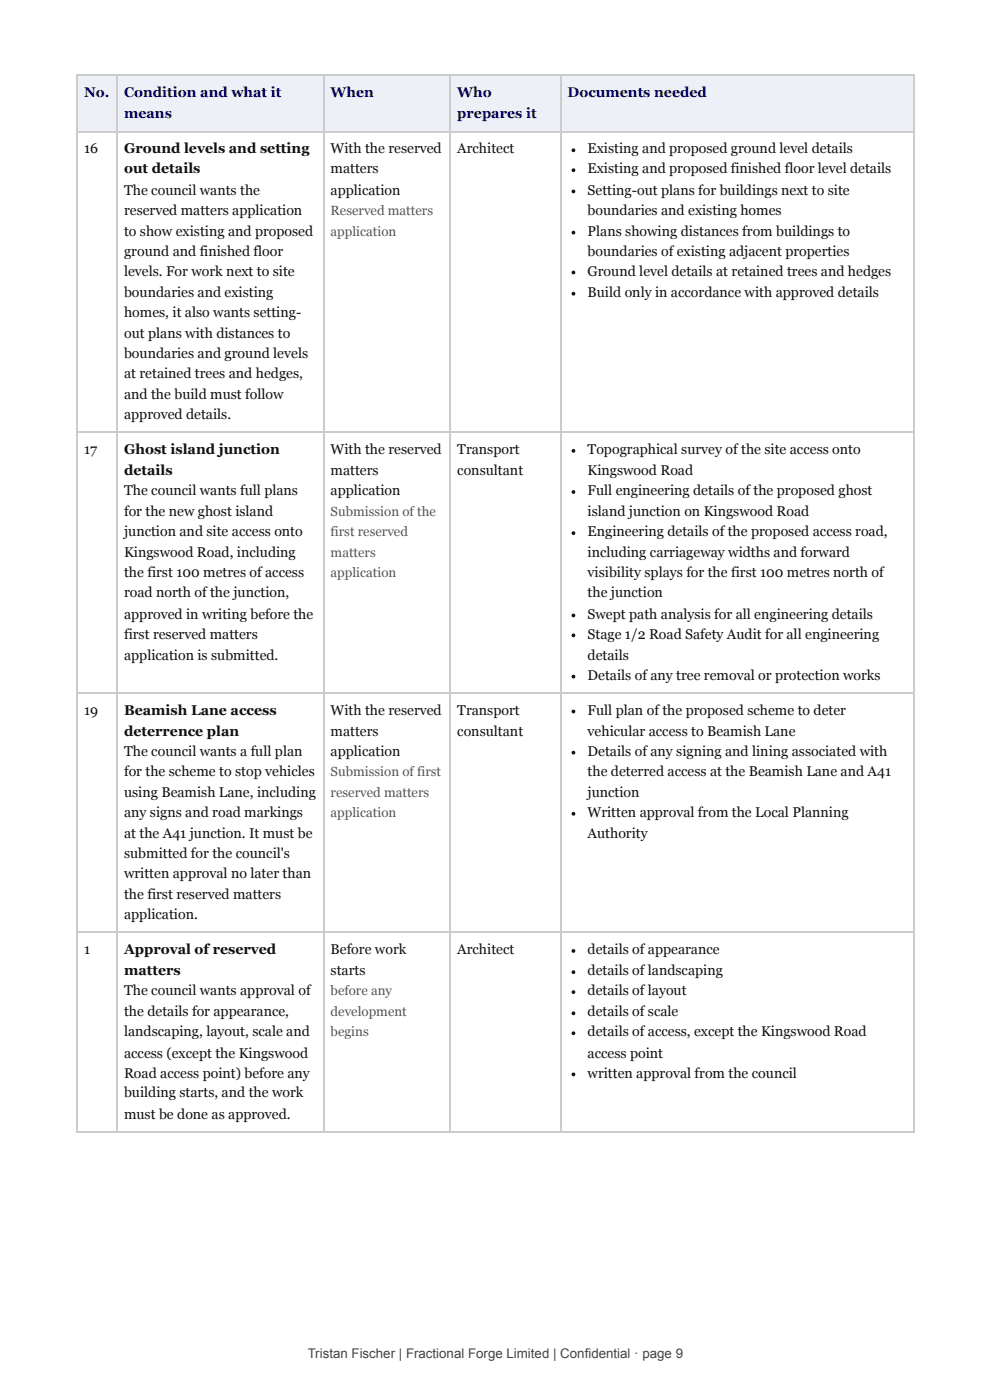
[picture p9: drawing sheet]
<svg xmlns="http://www.w3.org/2000/svg" width="210mm" height="297mm" viewBox="0 0 210 297" stroke-linecap="round" stroke-linejoin="round" font-family="sans-serif">
<defs><g id="words">
<g font-size="3" fill="#000080">
<text x="17.8" y="20.6">No.</text>
<text x="26.3" y="20.6">Condition and what it</text>
<text x="70.1" y="20.6">When</text>
<text x="96.9" y="20.6">Who</text>
<text x="120.3" y="20.6">Documents needed</text>
<text x="26.3" y="25.1">means</text>
<text x="96.9" y="25.1">prepares it</text>
</g>
<g font-size="3" fill="#111">
<text x="17.8" y="32.5">16</text>
<text x="26.3" y="32.5">Ground levels and setting</text>
<text x="70.1" y="32.5">With the reserved</text>
<text x="96.9" y="32.5">Architect</text>
<text x="124.6" y="32.5">Existing and proposed ground level details</text>
<text x="26.3" y="36.8">out details</text>
<text x="26.3" y="41.3">The council wants the</text>
<text x="70.1" y="36.8">matters</text>
<text x="70.1" y="41.3">application</text>
<text x="124.6" y="36.8">Existing and proposed finished floor level details</text>
<text x="124.6" y="41.3">Setting-out plans for buildings next to site</text>
<text x="26.3" y="45.5">reserved matters application</text>
<text x="124.6" y="45.5">boundaries and existing homes</text>
<text x="26.3" y="50">to show existing and proposed</text>
<text x="124.6" y="50">Plans showing distances from buildings to</text>
<text x="26.3" y="54.2">ground and finished floor</text>
<text x="26.3" y="58.5">levels. For work next to site</text>
<text x="124.6" y="54.2">boundaries of existing adjacent properties</text>
<text x="124.6" y="58.5">Ground level details at retained trees and hedges</text>
<text x="26.3" y="63">boundaries and existing</text>
<text x="124.6" y="63">Build only in accordance with approved details</text>
<text x="26.3" y="67.2">homes, it also wants setting-</text>
<text x="26.3" y="71.7">out plans with distances to</text>
<text x="26.3" y="75.9">boundaries and ground levels</text>
<text x="26.3" y="80.2">at retained trees and hedges,</text>
<text x="26.3" y="84.7">and the build must follow</text>
<text x="26.3" y="88.9">approved details.</text>
<text x="17.8" y="96.3">17</text>
<text x="26.3" y="96.3">Ghost island junction</text>
<text x="26.3" y="100.8">details</text>
<text x="70.1" y="96.3">With the reserved</text>
<text x="70.1" y="100.8">matters</text>
<text x="96.9" y="96.3">Transport</text>
<text x="96.9" y="100.8">consultant</text>
<text x="124.6" y="96.3">Topographical survey of the site access onto</text>
<text x="124.6" y="100.8">Kingswood Road</text>
<text x="26.3" y="105">The council wants full plans</text>
<text x="70.1" y="105">application</text>
<text x="124.6" y="105">Full engineering details of the proposed ghost</text>
<text x="26.3" y="109.5">for the new ghost island</text>
<text x="26.3" y="113.8">junction and site access onto</text>
<text x="124.6" y="109.5">island junction on Kingswood Road</text>
<text x="124.6" y="113.8">Engineering details of the proposed access road,</text>
<text x="26.3" y="118.3">Kingswood Road, including</text>
<text x="124.6" y="118.3">including carriageway widths and forward</text>
<text x="26.3" y="122.5">the first 100 metres of access</text>
<text x="124.6" y="122.5">visibility splays for the first 100 metres north of</text>
<text x="26.3" y="126.7">road north of the junction,</text>
<text x="26.3" y="131.2">approved in writing before the</text>
<text x="124.6" y="126.7">the junction</text>
<text x="124.6" y="131.2">Swept path analysis for all engineering details</text>
<text x="26.3" y="135.5">first reserved matters</text>
<text x="124.6" y="135.5">Stage 1/2 Road Safety Audit for all engineering</text>
<text x="26.3" y="140">application is submitted.</text>
<text x="124.6" y="140">details</text>
<text x="124.6" y="144.2">Details of any tree removal or protection works</text>
<text x="17.8" y="151.6">19</text>
<text x="26.3" y="151.6">Beamish Lane access</text>
<text x="70.1" y="151.6">With the reserved</text>
<text x="96.9" y="151.6">Transport</text>
<text x="124.6" y="151.6">Full plan of the proposed scheme to deter</text>
<text x="26.3" y="156.1">deterrence plan</text>
<text x="26.3" y="160.3">The council wants a full plan</text>
<text x="70.1" y="156.1">matters</text>
<text x="70.1" y="160.3">application</text>
<text x="96.9" y="156.1">consultant</text>
<text x="124.6" y="156.1">vehicular access to Beamish Lane</text>
<text x="124.6" y="160.3">Details of any signing and lining associated with</text>
<text x="26.3" y="164.6">for the scheme to stop vehicles</text>
<text x="124.6" y="164.6">the deterred access at the Beamish Lane and A41</text>
<text x="26.3" y="169.1">using Beamish Lane, including</text>
<text x="26.3" y="173.3">any signs and road markings</text>
<text x="124.6" y="169.1">junction</text>
<text x="124.6" y="173.3">Written approval from the Local Planning</text>
<text x="26.3" y="177.8">at the A41 junction. It must be</text>
<text x="124.6" y="177.8">Authority</text>
<text x="26.3" y="182">submitted for the council's</text>
<text x="26.3" y="186.3">written approval no later than</text>
<text x="26.3" y="190.8">the first reserved matters</text>
<text x="26.3" y="195">application.</text>
<text x="17.8" y="202.4">1</text>
<text x="26.3" y="202.4">Approval ofreserved</text>
<text x="70.1" y="202.4">Before work</text>
<text x="96.9" y="202.4">Architect</text>
<text x="124.6" y="202.4">details of appearance</text>
<text x="26.3" y="206.9">matters</text>
<text x="70.1" y="206.9">starts</text>
<text x="124.6" y="206.9">details of landscaping</text>
<text x="26.3" y="211.1">The council wants approval of</text>
<text x="26.3" y="215.6">the details for appearance,</text>
<text x="124.6" y="211.1">details of layout</text>
<text x="124.6" y="215.6">details of scale</text>
<text x="26.3" y="219.9">landscaping, layout, scale and</text>
<text x="124.6" y="219.9">details of access, except the Kingswood Road</text>
<text x="26.3" y="224.4">access (except the Kingswood</text>
<text x="124.6" y="224.4">access point</text>
<text x="26.3" y="228.6">Road access point) before any</text>
<text x="26.3" y="232.8">building starts, and the work</text>
<text x="124.6" y="228.6">written approval from the council</text>
<text x="26.3" y="237.3">must be done as approved.</text>
</g>
<g font-size="2.8" fill="#555">
<text x="70.1" y="45.5">Reserved matters</text>
<text x="70.1" y="50">application</text>
<text x="70.1" y="109.5">Submission of the</text>
<text x="70.1" y="113.8">first reserved</text>
<text x="70.1" y="118.3">matters</text>
<text x="70.1" y="122.5">application</text>
<text x="70.1" y="164.6">Submission of first</text>
<text x="70.1" y="169.1">reserved matters</text>
<text x="70.1" y="173.3">application</text>
<text x="70.1" y="211.1">before any</text>
<text x="70.1" y="215.6">development</text>
<text x="70.1" y="219.9">begins</text>
</g>
<text font-size="2.8" fill="#444" x="65.2" y="288.1">Tristan Fischer | Fractional Forge Limited | Confidential · page 9</text>
</g></defs>
<g fill="#eef0f8">
<path d="M16.4 16.1h8.5v11.7h-8.5z"/>
<path d="M24.9 16.1h43.6v11.7h-43.6z"/>
<path d="M68.5 16.1h27v11.7h-27z"/>
<path d="M95.5 16.1h23.3v11.7h-23.3z"/>
<path d="M118.8 16.1h75.1v11.7h-75.1z"/>
</g>
<path d="M16.1 16h177.8M16.3 15.9v224.1M24.7 15.9v224.1M68.7 15.9v224.1M95.4 15.9v224.1M118.9 15.9v224.1M193.8 15.9v224.1M16.1 27.9h177.8M16.1 91.7h177.8M16.1 147h177.8M16.1 197.8h177.8M16.1 240.1h177.8" fill="none" stroke="#ccc" stroke-width=".26"/>
<g fill="#111">
<circle cx="121.6" cy="31.9" r=".4"/>
<circle cx="121.6" cy="36.1" r=".4"/>
<circle cx="121.6" cy="40.6" r=".4"/>
<circle cx="121.6" cy="49.3" r=".4"/>
<circle cx="121.6" cy="57.8" r=".4"/>
<circle cx="121.6" cy="62.3" r=".4"/>
<circle cx="121.6" cy="95.6" r=".4"/>
<circle cx="121.6" cy="104.4" r=".4"/>
<circle cx="121.6" cy="113.1" r=".4"/>
<circle cx="121.6" cy="130.6" r=".4"/>
<circle cx="121.6" cy="134.8" r=".4"/>
<circle cx="121.6" cy="143.5" r=".4"/>
<circle cx="121.6" cy="150.9" r=".4"/>
<circle cx="121.6" cy="159.7" r=".4"/>
<circle cx="121.6" cy="172.6" r=".4"/>
<circle cx="121.6" cy="201.7" r=".4"/>
<circle cx="121.6" cy="206.2" r=".4"/>
<circle cx="121.6" cy="210.5" r=".4"/>
<circle cx="121.6" cy="215" r=".4"/>
<circle cx="121.6" cy="219.2" r=".4"/>
<circle cx="121.6" cy="227.9" r=".4"/>
</g>
<use href="#words"/>
</svg>
